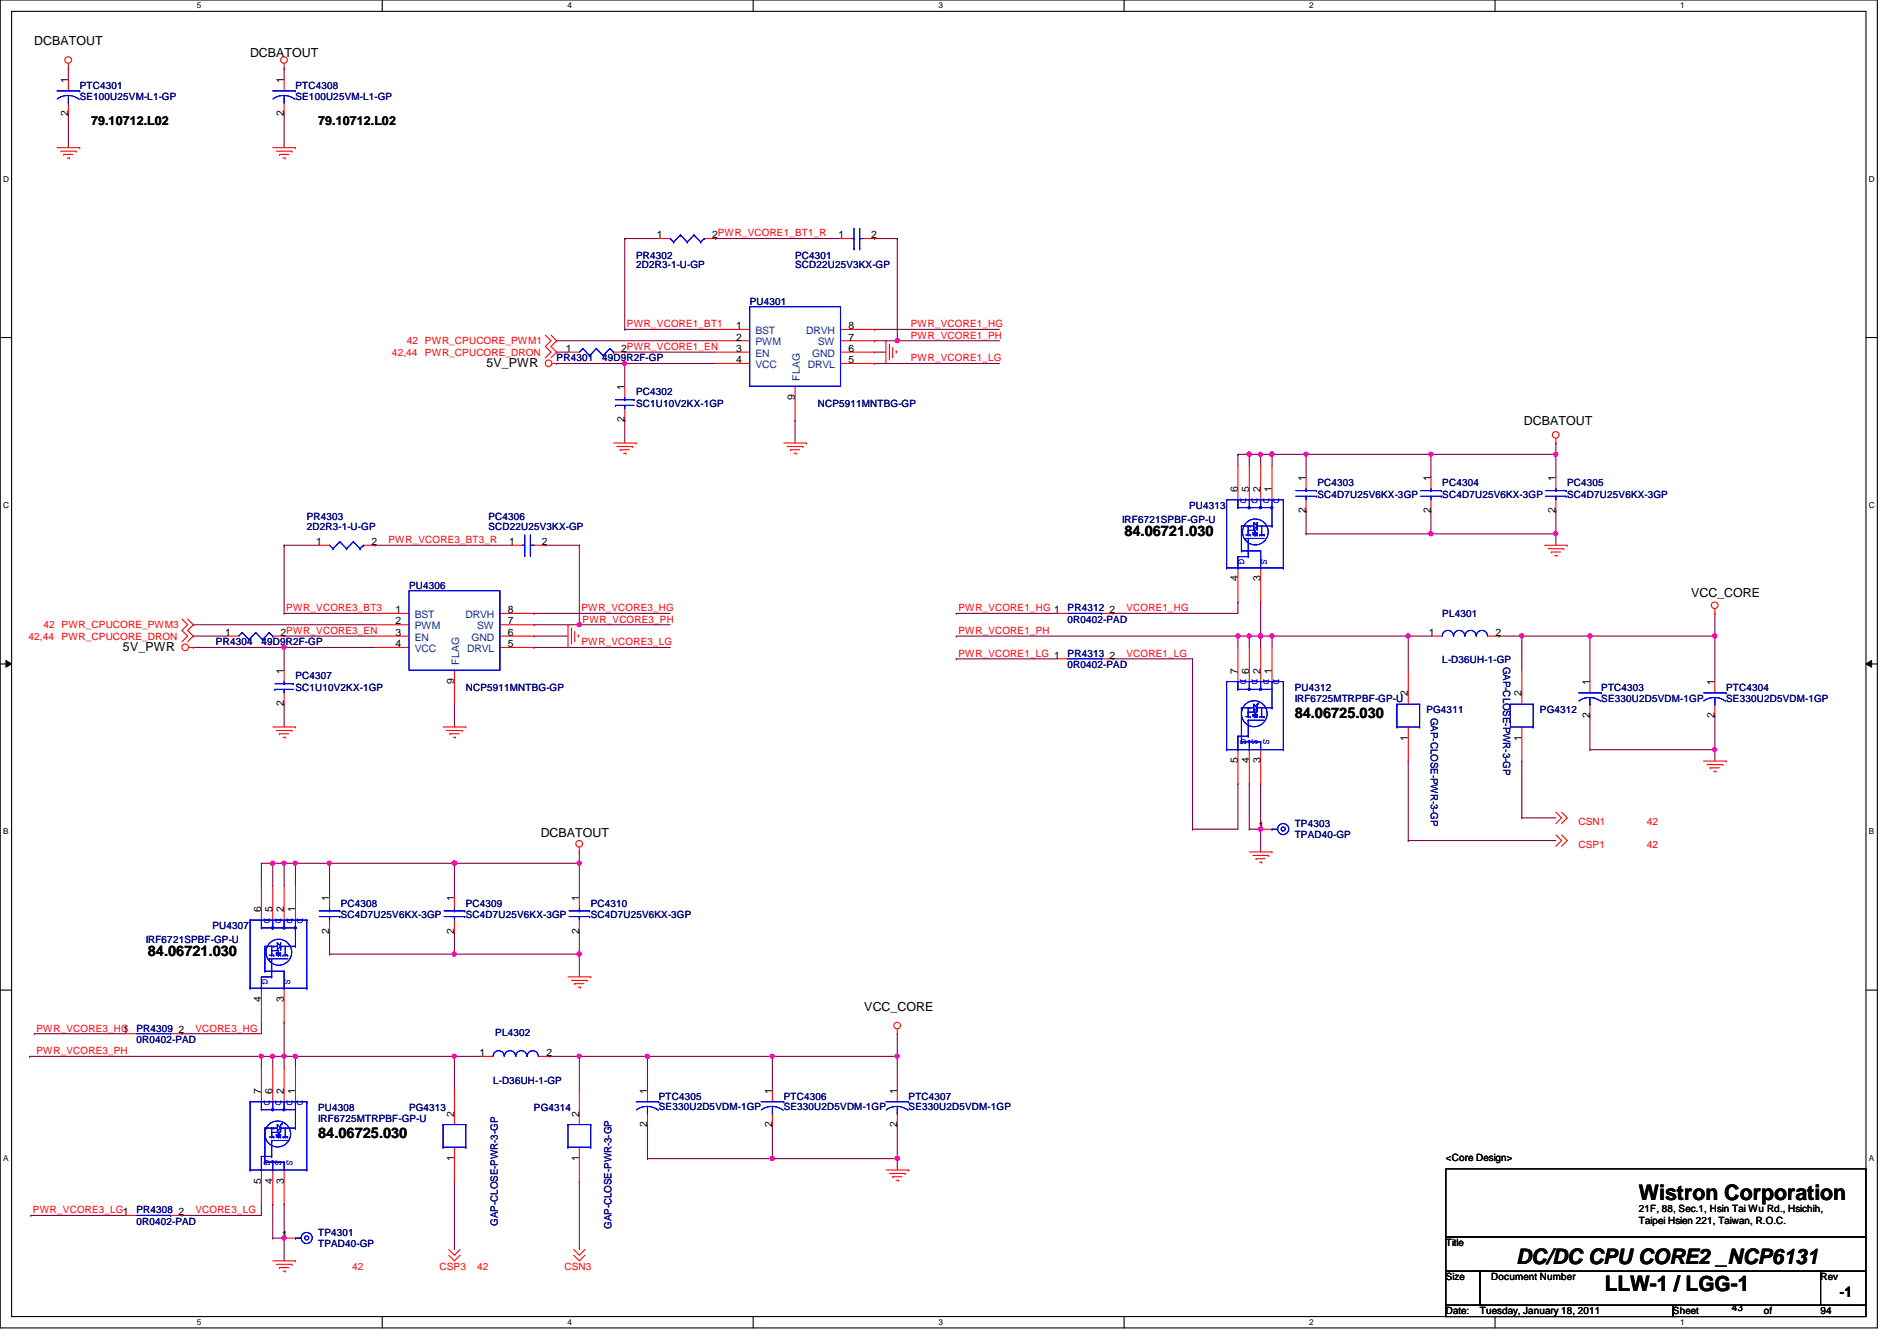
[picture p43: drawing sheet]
<svg xmlns="http://www.w3.org/2000/svg" width="297mm" height="210mm" viewBox="0 0 297 210" stroke-linecap="round" stroke-linejoin="round" font-family="sans-serif">
<defs><g id="words">
<g font-size="3.3">
<text x="256.6" y="187.9">Wistron Corporation</text>
<text x="237.4" y="197.9">DC/DC CPU CORE2 _NCP6131</text>
<text x="251.3" y="202.1">LLW-1 / LGG-1</text>
</g>
<g font-size="2.3">
<text x="176.1" y="83.9">84.06721.030</text>
<text x="202.7" y="112.4">84.06725.030</text>
<text x="23.2" y="149.7">84.06721.030</text>
<text x="49.8" y="178.1">84.06725.030</text>
<text x="288.1" y="203">-1</text>
</g>
<g font-size="1.9">
<text x="5.4" y="7.1">DCBATOUT</text>
<text x="39.2" y="8.9">DCBATOUT</text>
<text x="14.3" y="19.6">79.10712.L02</text>
<text x="49.8" y="19.6">79.10712.L02</text>
<text x="76.2" y="57.4">5V_PWR</text>
<text x="238.6" y="66.5">DCBATOUT</text>
<text x="264.8" y="93.5">VCC_CORE</text>
<text x="19.3" y="101.9">5V_PWR</text>
<text x="84.7" y="131">DCBATOUT</text>
<text x="135.3" y="158.2">VCC_CORE</text>
</g>
<g font-size="1.6">
<text x="10.7" y="13" transform="rotate(-90 10.7 13)">1</text>
<text x="44.4" y="13" transform="rotate(-90 44.4 13)">1</text>
<text x="10.7" y="18.1" transform="rotate(-90 10.7 18.1)">2</text>
<text x="44.4" y="18.1" transform="rotate(-90 44.4 18.1)">2</text>
<text x="102.8" y="37.3">1</text>
<text x="111.5" y="37.3">2PWR_VCORE1_BT1_R</text>
<text x="131.3" y="37.3">1</text>
<text x="136.4" y="37.3">2</text>
<text x="115.3" y="51.5">1</text>
<text x="115.3" y="53.3">2</text>
<text x="132.8" y="53.3">7</text>
<text x="132.8" y="51.5">8</text>
<text x="88.6" y="55.1">1</text>
<text x="97.3" y="55.1">2PWR_VCORE1_EN</text>
<text x="115.3" y="55.1">3</text>
<text x="115.3" y="56.9">4</text>
<text x="132.8" y="56.9">5</text>
<text x="132.8" y="55.1">6</text>
<text x="97.8" y="61" transform="rotate(-90 97.8 61)">1</text>
<text x="124.5" y="62.6" transform="rotate(-90 124.5 62.6)">9</text>
<text x="97.8" y="66.1" transform="rotate(-90 97.8 66.1)">2</text>
<text x="193.8" y="77" transform="rotate(-90 193.8 77)">6</text>
<text x="195.6" y="77" transform="rotate(-90 195.6 77)">5</text>
<text x="197.4" y="77" transform="rotate(-90 197.4 77)">2</text>
<text x="199.1" y="77" transform="rotate(-90 199.1 77)">1</text>
<text x="204.5" y="75.2" transform="rotate(-90 204.5 75.2)">1</text>
<text x="224" y="75.2" transform="rotate(-90 224 75.2)">1</text>
<text x="243.6" y="75.2" transform="rotate(-90 243.6 75.2)">1</text>
<text x="204.5" y="80.3" transform="rotate(-90 204.5 80.3)">2</text>
<text x="224" y="80.3" transform="rotate(-90 224 80.3)">2</text>
<text x="243.6" y="80.3" transform="rotate(-90 243.6 80.3)">2</text>
<text x="49.5" y="85.3">1</text>
<text x="58.2" y="85.3">2</text>
<text x="79.7" y="85.3">1</text>
<text x="84.8" y="85.3">2</text>
<text x="61.9" y="96">1</text>
<text x="79.5" y="96">8</text>
<text x="173.7" y="96">2</text>
<text x="193.8" y="91" transform="rotate(-90 193.8 91)">4</text>
<text x="197.4" y="91" transform="rotate(-90 197.4 91)">3</text>
<text x="35.3" y="99.5">1</text>
<text x="43.9" y="99.5">2PWR_VCORE3_EN</text>
<text x="61.9" y="97.7">2</text>
<text x="61.9" y="99.5">3</text>
<text x="61.9" y="101.3">4</text>
<text x="79.5" y="101.3">5</text>
<text x="79.5" y="99.5">6</text>
<text x="79.5" y="97.7">7</text>
<text x="223.7" y="99.5">1</text>
<text x="234.2" y="99.5">2</text>
<text x="44.4" y="105.5" transform="rotate(-90 44.4 105.5)">1</text>
<text x="71.1" y="107" transform="rotate(-90 71.1 107)">9</text>
<text x="173.7" y="103.1">2</text>
<text x="193.8" y="105.5" transform="rotate(-90 193.8 105.5)">7</text>
<text x="195.6" y="105.5" transform="rotate(-90 195.6 105.5)">6</text>
<text x="197.4" y="105.5" transform="rotate(-90 197.4 105.5)">2</text>
<text x="199.1" y="105.5" transform="rotate(-90 199.1 105.5)">1</text>
<text x="248.9" y="107.2" transform="rotate(-90 248.9 107.2)">1</text>
<text x="268.5" y="107.2" transform="rotate(-90 268.5 107.2)">1</text>
<text x="44.4" y="110.6" transform="rotate(-90 44.4 110.6)">2</text>
<text x="220.5" y="109" transform="rotate(-90 220.5 109)">2</text>
<text x="238.2" y="109" transform="rotate(-90 238.2 109)">2</text>
<text x="248.9" y="112.4" transform="rotate(-90 248.9 112.4)">2</text>
<text x="268.5" y="112.4" transform="rotate(-90 268.5 112.4)">2</text>
<text x="193.8" y="119.5" transform="rotate(-90 193.8 119.5)">5</text>
<text x="195.6" y="119.5" transform="rotate(-90 195.6 119.5)">4</text>
<text x="197.4" y="119.5" transform="rotate(-90 197.4 119.5)">3</text>
<text x="220.5" y="115.9" transform="rotate(-90 220.5 115.9)">1</text>
<text x="238.2" y="115.9" transform="rotate(-90 238.2 115.9)">1</text>
<text x="197.1" y="129.8">1</text>
<text x="40.9" y="142.8" transform="rotate(-90 40.9 142.8)">6</text>
<text x="42.7" y="142.8" transform="rotate(-90 42.7 142.8)">5</text>
<text x="44.4" y="142.8" transform="rotate(-90 44.4 142.8)">2</text>
<text x="46.2" y="142.8" transform="rotate(-90 46.2 142.8)">1</text>
<text x="51.6" y="141" transform="rotate(-90 51.6 141)">1</text>
<text x="71.1" y="141" transform="rotate(-90 71.1 141)">1</text>
<text x="90.7" y="141" transform="rotate(-90 90.7 141)">1</text>
<text x="51.6" y="146.1" transform="rotate(-90 51.6 146.1)">2</text>
<text x="71.1" y="146.1" transform="rotate(-90 71.1 146.1)">2</text>
<text x="90.7" y="146.1" transform="rotate(-90 90.7 146.1)">2</text>
<text x="19.3" y="161.8">1</text>
<text x="27.9" y="161.8">2</text>
<text x="40.9" y="156.8" transform="rotate(-90 40.9 156.8)">4</text>
<text x="44.4" y="156.8" transform="rotate(-90 44.4 156.8)">3</text>
<text x="75.1" y="165.3">1</text>
<text x="85.6" y="165.3">2</text>
<text x="40.9" y="171.2" transform="rotate(-90 40.9 171.2)">7</text>
<text x="42.7" y="171.2" transform="rotate(-90 42.7 171.2)">6</text>
<text x="44.4" y="171.2" transform="rotate(-90 44.4 171.2)">2</text>
<text x="46.2" y="171.2" transform="rotate(-90 46.2 171.2)">1</text>
<text x="101.3" y="171.2" transform="rotate(-90 101.3 171.2)">1</text>
<text x="120.9" y="171.2" transform="rotate(-90 120.9 171.2)">1</text>
<text x="140.5" y="171.2" transform="rotate(-90 140.5 171.2)">1</text>
<text x="71.1" y="174.8" transform="rotate(-90 71.1 174.8)">2</text>
<text x="90.7" y="174.8" transform="rotate(-90 90.7 174.8)">2</text>
<text x="101.3" y="176.4" transform="rotate(-90 101.3 176.4)">2</text>
<text x="120.9" y="176.4" transform="rotate(-90 120.9 176.4)">2</text>
<text x="140.5" y="176.4" transform="rotate(-90 140.5 176.4)">2</text>
<text x="40.9" y="185.3" transform="rotate(-90 40.9 185.3)">5</text>
<text x="42.7" y="185.3" transform="rotate(-90 42.7 185.3)">4</text>
<text x="44.4" y="185.3" transform="rotate(-90 44.4 185.3)">3</text>
<text x="71.1" y="181.7" transform="rotate(-90 71.1 181.7)">1</text>
<text x="90.7" y="181.7" transform="rotate(-90 90.7 181.7)">1</text>
<text x="226.4" y="181.7">&lt;Core Design&gt;</text>
<text x="27.9" y="190.2">2</text>
<text x="256.6" y="189.7">21F, 88, Sec.1, Hsin Tai Wu Rd., Hsichih,</text>
<text x="256.6" y="191.6">Taipei Hsien 221, Taiwan, R.O.C.</text>
<text x="44.2" y="193.8">1</text>
<text x="226.4" y="195.1">Title</text>
<text x="226.4" y="200.4">Size</text>
<text x="233.5" y="200.4">Document Number</text>
<text x="285.1" y="200.4">Rev</text>
<text x="226.4" y="205.7">Date:</text>
<text x="231.7" y="205.7">Tuesday, January 18, 2011</text>
<text x="262" y="205.7">Sheet</text>
<text x="271.2" y="205.2">43</text>
<text x="276.2" y="205.7">of</text>
<text x="285.1" y="205.7">94</text>
</g>
<g font-size="1.6" fill="#000080">
<text x="12.5" y="13.9">PTC4301</text>
<text x="12.5" y="15.7">SE100U25VM-L1-GP</text>
<text x="46.3" y="13.9">PTC4308</text>
<text x="46.3" y="15.7">SE100U25VM-L1-GP</text>
<text x="99.6" y="40.6">PR4302</text>
<text x="99.6" y="42">2D2R3-1-U-GP</text>
<text x="124.5" y="40.6">PC4301</text>
<text x="124.5" y="42">SCD22U25V3KX-GP</text>
<text x="117.4" y="47.7">PU4301</text>
<text x="87.2" y="56.6">PR4301</text>
<text x="94.3" y="56.6">49D9R2F-GP</text>
<text x="99.6" y="61.9">PC4302</text>
<text x="99.6" y="63.7">SC1U10V2KX-1GP</text>
<text x="128.1" y="63.7">NCP5911MNTBG-GP</text>
<text x="206.3" y="76.1">PC4303</text>
<text x="206.3" y="77.9">SC4D7U25V6KX-3GP</text>
<text x="225.8" y="76.1">PC4304</text>
<text x="225.8" y="77.9">SC4D7U25V6KX-3GP</text>
<text x="245.4" y="76.1">PC4305</text>
<text x="245.4" y="77.9">SC4D7U25V6KX-3GP</text>
<text x="48" y="81.4">PR4303</text>
<text x="48" y="82.9">2D2R3-1-U-GP</text>
<text x="76.5" y="81.4">PC4306</text>
<text x="76.5" y="82.9">SCD22U25V3KX-GP</text>
<text x="175.7" y="81.8">IRF6721SPBF-GP-U</text>
<text x="186.2" y="79.7">PU4313</text>
<text x="64" y="92.1">PU4306</text>
<text x="167.2" y="95.7">PR4312</text>
<text x="33.8" y="101">PR4304</text>
<text x="40.9" y="101">49D9R2F-GP</text>
<text x="167.2" y="97.5">0R0402-PAD</text>
<text x="225.8" y="96.6">PL4301</text>
<text x="46.3" y="106.3">PC4307</text>
<text x="167.2" y="102.8">PR4313</text>
<text x="167.2" y="104.6">0R0402-PAD</text>
<text x="225.8" y="103.8">L-D36UH-1-GP</text>
<text x="235.4" y="104.4" transform="rotate(90 235.4 104.4)">GAP-CLOSE-PWR-3-GP</text>
<text x="46.3" y="108.1">SC1U10V2KX-1GP</text>
<text x="72.9" y="108.1">NCP5911MNTBG-GP</text>
<text x="202.7" y="108.1">PU4312</text>
<text x="202.7" y="109.9">IRF6725MTRPBF-GP-U</text>
<text x="223.3" y="111.7">PG4311</text>
<text x="224" y="112.4" transform="rotate(90 224 112.4)">GAP-CLOSE-PWR-3-GP</text>
<text x="241.1" y="111.7">PG4312</text>
<text x="250.7" y="108.1">PTC4303</text>
<text x="250.7" y="109.9">SE330U2D5VDM-1GP</text>
<text x="270.3" y="108.1">PTC4304</text>
<text x="270.3" y="109.9">SE330U2D5VDM-1GP</text>
<text x="202.7" y="129.5">TP4303</text>
<text x="202.7" y="131.2">TPAD40-GP</text>
<text x="53.4" y="141.9">PC4308</text>
<text x="53.4" y="143.7">SC4D7U25V6KX-3GP</text>
<text x="72.9" y="141.9">PC4309</text>
<text x="72.9" y="143.7">SC4D7U25V6KX-3GP</text>
<text x="92.5" y="141.9">PC4310</text>
<text x="92.5" y="143.7">SC4D7U25V6KX-3GP</text>
<text x="22.8" y="147.6">IRF6721SPBF-GP-U</text>
<text x="33.3" y="145.5">PU4307</text>
<text x="21.4" y="161.5">PR4309</text>
<text x="21.4" y="163.2">0R0402-PAD</text>
<text x="77.6" y="162.2">PL4302</text>
<text x="49.8" y="173.9">PU4308</text>
<text x="64" y="173.9">PG4313</text>
<text x="77.2" y="169.6">L-D36UH-1-GP</text>
<text x="83.6" y="173.9">PG4314</text>
<text x="103.2" y="172.1">PTC4305</text>
<text x="103.2" y="173.7">SE330U2D5VDM-1GP</text>
<text x="122.7" y="172.1">PTC4306</text>
<text x="122.7" y="173.7">SE330U2D5VDM-1GP</text>
<text x="142.3" y="172.1">PTC4307</text>
<text x="142.3" y="173.7">SE330U2D5VDM-1GP</text>
<text x="49.8" y="175.7">IRF6725MTRPBF-GP-U</text>
<text x="21.4" y="189.9">PR4308</text>
<text x="21.4" y="191.7">0R0402-PAD</text>
<text x="78" y="191.9" transform="rotate(-90 78 191.9)">GAP-CLOSE-PWR-3-GP</text>
<text x="49.8" y="193.5">TP4301</text>
<text x="49.8" y="195.2">TPAD40-GP</text>
<text x="95.8" y="192.4" transform="rotate(-90 95.8 192.4)">GAP-CLOSE-PWR-3-GP</text>
</g>
<g font-size="1.6" fill="#f00">
<text x="63.7" y="53.9">42 PWR_CPUCORE_PWM1</text>
<text x="98.2" y="51.2">PWR_VCORE1_BT1</text>
<text x="142.6" y="53">PWR_VCORE1_PH</text>
<text x="142.6" y="51.2">PWR_VCORE1_HG</text>
<text x="61.4" y="55.7">42,44</text>
<text x="66.5" y="55.7">PWR_CPUCORE_DRON</text>
<text x="142.6" y="56.6">PWR_VCORE1_LG</text>
<text x="60.8" y="85">PWR_VCORE3_BT3_R</text>
<text x="44.8" y="95.7">PWR_VCORE3_BT3</text>
<text x="91.1" y="95.7">PWR_VCORE3_HG</text>
<text x="150.1" y="95.7">PWR_VCORE1_HG 1</text>
<text x="176.4" y="95.7">VCORE1_HG</text>
<text x="4.5" y="100.1">42,44</text>
<text x="6.8" y="98.3">42 PWR_CPUCORE_PWM3</text>
<text x="9.6" y="100.1">PWR_CPUCORE_DRON</text>
<text x="91.1" y="101">PWR_VCORE3_LG</text>
<text x="91.2" y="97.5">PWR_VCORE3_PH</text>
<text x="150.1" y="99.2">PWR_VCORE1_PH</text>
<text x="150.1" y="102.8">PWR_VCORE1_LG 1</text>
<text x="176.4" y="102.8">VCORE1_LG</text>
<text x="247.2" y="129.1">CSN1</text>
<text x="257.8" y="129.1">42</text>
<text x="247.2" y="132.7">CSP1</text>
<text x="257.8" y="132.7">42</text>
<text x="5.7" y="161.5">PWR_VCORE3_HG</text>
<text x="30.6" y="161.5">VCORE3_HG</text>
<text x="5.7" y="165">PWR_VCORE3_PH</text>
<text x="5.2" y="189.9">PWR_VCORE3_LG1</text>
<text x="30.6" y="189.9">VCORE3_LG</text>
<text x="55.2" y="198.8">42</text>
<text x="68.8" y="198.8">CSP3</text>
<text x="74.7" y="198.8">42</text>
<text x="88.4" y="198.8">CSN3</text>
</g>
<g font-size="1.6" fill="#004080">
<text x="118.3" y="52.3">BST</text>
<text x="126.2" y="52.3">DRVH</text>
<text x="118.3" y="54.1">PWM</text>
<text x="118.3" y="55.8">EN</text>
<text x="118.3" y="57.6">VCC</text>
<text x="125.3" y="59.6" transform="rotate(-90 125.3 59.6)">FLAG</text>
<text x="126.5" y="57.6">DRVL</text>
<text x="127.2" y="55.8">GND</text>
<text x="128.1" y="54.1">SW</text>
<text x="64.9" y="96.7">BST</text>
<text x="64.9" y="98.5">PWM</text>
<text x="64.9" y="100.3">EN</text>
<text x="72.9" y="96.7">DRVH</text>
<text x="73.8" y="100.3">GND</text>
<text x="74.7" y="98.5">SW</text>
<text x="64.9" y="102.1">VCC</text>
<text x="71.9" y="104" transform="rotate(-90 71.9 104)">FLAG</text>
<text x="73.1" y="102.1">DRVL</text>
</g>
<g font-size="1.6" fill="#00f">
<text x="194.3" y="77.9" transform="rotate(90 194.3 77.9)">D</text>
<text x="196" y="77.9" transform="rotate(90 196 77.9)">D</text>
<text x="197.8" y="77.9" transform="rotate(90 197.8 77.9)">D</text>
<text x="199.4" y="77.9" transform="rotate(90 199.4 77.9)">D</text>
<text x="193.9" y="87.5" transform="rotate(90 193.9 87.5)">G</text>
<text x="197.5" y="87.5" transform="rotate(90 197.5 87.5)">S</text>
<text x="194.3" y="106.3" transform="rotate(90 194.3 106.3)">D</text>
<text x="196" y="106.3" transform="rotate(90 196 106.3)">D</text>
<text x="197.8" y="106.3" transform="rotate(90 197.8 106.3)">D</text>
<text x="199.4" y="106.3" transform="rotate(90 199.4 106.3)">D</text>
<text x="194.3" y="115.7" transform="rotate(90 194.3 115.7)">G</text>
<text x="196" y="115.7" transform="rotate(90 196 115.7)">S</text>
<text x="197.8" y="115.7" transform="rotate(90 197.8 115.7)">S</text>
<text x="41.4" y="143.7" transform="rotate(90 41.4 143.7)">D</text>
<text x="43.1" y="143.7" transform="rotate(90 43.1 143.7)">D</text>
<text x="44.9" y="143.7" transform="rotate(90 44.9 143.7)">D</text>
<text x="46.5" y="143.7" transform="rotate(90 46.5 143.7)">D</text>
<text x="41" y="153.2" transform="rotate(90 41 153.2)">G</text>
<text x="44.6" y="153.2" transform="rotate(90 44.6 153.2)">S</text>
<text x="41.4" y="172.1" transform="rotate(90 41.4 172.1)">D</text>
<text x="43.1" y="172.1" transform="rotate(90 43.1 172.1)">D</text>
<text x="44.9" y="172.1" transform="rotate(90 44.9 172.1)">D</text>
<text x="46.5" y="172.1" transform="rotate(90 46.5 172.1)">D</text>
<text x="41.4" y="181.5" transform="rotate(90 41.4 181.5)">G</text>
<text x="43.1" y="181.5" transform="rotate(90 43.1 181.5)">S</text>
<text x="44.9" y="181.5" transform="rotate(90 44.9 181.5)">S</text>
</g>
<g font-size="1.3">
<text x="30.8" y="1.3">5</text>
<text x="88.9" y="1.3">4</text>
<text x="146.9" y="1.3">3</text>
<text x="205" y="1.3">2</text>
<text x="263.1" y="1.3">1</text>
<text x=".5" y="28.4">D</text>
<text x="292.6" y="28.4">D</text>
<text x=".5" y="79.5">C</text>
<text x="292.6" y="79.5">C</text>
<text x=".5" y="130.6">B</text>
<text x="292.6" y="130.6">B</text>
<text x=".5" y="181.7">A</text>
<text x="292.6" y="181.7">A</text>
<text x="30.8" y="207.4">5</text>
<text x="88.9" y="207.4">4</text>
<text x="146.9" y="207.4">3</text>
<text x="205" y="207.4">2</text>
<text x="263.1" y="207.4">1</text>
</g>
</g></defs>
<path d="M0 0h294v207.9h-294zM1.8 1.8h290.4v204.3h-290.4z" fill="none" stroke="#000" stroke-width=".17"/>
<g fill="#fff">
<path d="M30.8 .2h.7v1.4h-.7z"/>
<path d="M30.8 206.2h.7v1.4h-.7z"/>
</g>
<path d="M59.9 0v1.8M59.9 206.1v1.8" fill="none" stroke="#000" stroke-width=".17"/>
<g fill="#fff">
<path d="M88.9 .2h.6v1.4h-.6z"/>
<path d="M88.9 206.2h.6v1.4h-.6z"/>
</g>
<path d="M117.9 0v1.8M117.9 206.1v1.8" fill="none" stroke="#000" stroke-width=".17"/>
<g fill="#fff">
<path d="M146.9 .2h.7v1.4h-.7z"/>
<path d="M146.9 206.2h.7v1.4h-.7z"/>
</g>
<path d="M176 0v1.8M176 206.1v1.8" fill="none" stroke="#000" stroke-width=".17"/>
<g fill="#fff">
<path d="M205 .2h.7v1.4h-.7z"/>
<path d="M205 206.2h.7v1.4h-.7z"/>
</g>
<path d="M234.1 0v1.8M234.1 206.1v1.8" fill="none" stroke="#000" stroke-width=".17"/>
<g fill="#fff">
<path d="M263.1 .2h.7v1.4h-.7z"/>
<path d="M263.1 206.2h.7v1.4h-.7z"/>
<path d="M.5 27.3h.9v1.4h-.9z"/>
<path d="M292.6 27.3h.9v1.4h-.9z"/>
<path d="M.5 78.4h.9v1.4h-.9z"/>
<path d="M292.6 78.4h.9v1.4h-.9z"/>
</g>
<path d="M0 52.8h1.8M292.2 52.8h1.8" fill="none" stroke="#000" stroke-width=".17"/>
<g fill="#fff">
<path d="M.5 129.5h.8v1.4h-.8z"/>
<path d="M292.6 129.5h.9v1.4h-.9z"/>
</g>
<path d="M0 103.9h1.8M292.2 103.9h1.8" fill="none" stroke="#000" stroke-width=".17"/>
<path d="M.9 103.4l.9 .5-.9 .5zM292.2 103.9l.9-.5v1z" fill="#000"/>
<path d="M.9 103.4l.9 .5-.9 .5zM292.2 103.9l.9-.5v1z" fill="none" stroke="#000" stroke-width=".16"/>
<g fill="#fff">
<path d="M.5 180.5h.8v1.4h-.8z"/>
<path d="M292.6 180.5h.9v1.4h-.9z"/>
</g>
<path d="M0 155h1.8M292.2 155h1.8" fill="none" stroke="#000" stroke-width=".17"/>
<path d="M220.5 119.1h.1M220.5 119.1v12.5M238.3 119.1h.1M238.3 119.1v8.9M71.2 149.4h.1M71.2 149.4h19.5" fill="none" stroke="#800040" stroke-width=".17"/>
<circle cx="90.7" cy="149.3" r=".32" fill="#f0f"/>
<circle cx="90.7" cy="149.3" r=".32" fill="none" stroke="#f0f" stroke-width=".17"/>
<circle cx="71.1" cy="149.3" r=".32" fill="#f0f"/>
<circle cx="71.1" cy="149.3" r=".32" fill="none" stroke="#f0f" stroke-width=".17"/>
<path d="M90.7 135.1h.1M90.7 135.1v5.4" fill="none" stroke="#800040" stroke-width=".17"/>
<circle cx="90.7" cy="135.1" r=".32" fill="#f0f"/>
<circle cx="90.7" cy="135.1" r=".32" fill="none" stroke="#f0f" stroke-width=".17"/>
<path d="M51.6 135.1h.1M51.6 135.1v5.4M51.6 135.1h19.6M90.7 145.8h.1M90.7 145.8v3.6" fill="none" stroke="#800040" stroke-width=".17"/>
<circle cx="71.1" cy="135.1" r=".32" fill="#f0f"/>
<circle cx="71.1" cy="135.1" r=".32" fill="none" stroke="#f0f" stroke-width=".17"/>
<circle cx="51.6" cy="135.1" r=".32" fill="#f0f"/>
<circle cx="51.6" cy="135.1" r=".32" fill="none" stroke="#f0f" stroke-width=".17"/>
<g fill="none" stroke="#800040" stroke-width=".17">
<path d="M71.2 135.1h.1M71.2 135.1v5.4M51.6 149.4h.1M51.6 145.8h.1M51.6 145.8v3.6M71.2 145.8h.1M71.2 145.8v3.6h-19.6M44.5 165.4h.1M44.5 165.4v1.7M46.3 165.4h.1M46.3 165.4v1.7M71.2 165.4h.1"/>
<path d="M71.2 165.4v5.3"/>
</g>
<circle cx="44.5" cy="165.3" r=".32" fill="#f0f"/>
<circle cx="44.5" cy="165.3" r=".32" fill="none" stroke="#f0f" stroke-width=".17"/>
<path d="M42.7 165.4h.1M42.7 165.4v1.7" fill="none" stroke="#800040" stroke-width=".17"/>
<circle cx="42.7" cy="165.3" r=".32" fill="#f0f"/>
<circle cx="42.7" cy="165.3" r=".32" fill="none" stroke="#f0f" stroke-width=".17"/>
<path d="M40.9 165.4h.1M40.9 165.4v1.7" fill="none" stroke="#800040" stroke-width=".17"/>
<circle cx="40.9" cy="165.3" r=".32" fill="#f0f"/>
<circle cx="40.9" cy="165.3" r=".32" fill="none" stroke="#f0f" stroke-width=".17"/>
<path d="M4.7 165.4h.1M4.7 165.4h36.2M90.7 165.4h.1M90.7 165.4v5.3" fill="none" stroke="#800040" stroke-width=".17"/>
<circle cx="90.7" cy="165.3" r=".32" fill="#f0f"/>
<circle cx="90.7" cy="165.3" r=".32" fill="none" stroke="#f0f" stroke-width=".17"/>
<g fill="none" stroke="#800040" stroke-width=".17">
<path d="M249 99.6h.1M249 99.6v7.1M249 112h.1M249 112v5.3M86.1 165.4h.1M86.1 165.4h4.6M28.5 190.2h.1M40.9 188.5h.1M40.9 188.5v1.7h-12.4M42.7 188.5h.1M42.7 188.5v5.3M44.5 193.8h.1"/>
<path d="M44.5 193.8v3.6"/>
</g>
<circle cx="44.5" cy="193.8" r=".32" fill="#f0f"/>
<circle cx="44.5" cy="193.8" r=".32" fill="none" stroke="#f0f" stroke-width=".17"/>
<path d="M243.6 71.1h.1M243.6 71.1v3.6M204.5 83.6h.1M204.5 83.6h19.6M243.6 83.6h.1M243.6 83.6v1.7M42.7 193.8h.1M42.7 193.8h1.8" fill="none" stroke="#800040" stroke-width=".17"/>
<circle cx="243.6" cy="83.5" r=".32" fill="#f0f"/>
<circle cx="243.6" cy="83.5" r=".32" fill="none" stroke="#f0f" stroke-width=".17"/>
<path d="M234.7 99.6h.1M234.7 99.6h14.3M238.3 99.6h.1M268.5 99.6h.1M268.5 99.6v7.1" fill="none" stroke="#800040" stroke-width=".17"/>
<circle cx="238.3" cy="99.5" r=".32" fill="#f0f"/>
<circle cx="238.3" cy="99.5" r=".32" fill="none" stroke="#f0f" stroke-width=".17"/>
<path d="M204.5 71.1h.1M204.5 71.1v3.6M204.5 71.1h19.6M224.1 71.1h.1M224.1 71.1v3.6M238.3 99.6h.1M238.3 99.6v5.3M71.2 165.4h.1M71.2 165.4h4.2M71.2 184.9h.1M71.2 184.9v10.7" fill="none" stroke="#800040" stroke-width=".17"/>
<circle cx="71.1" cy="165.3" r=".32" fill="#f0f"/>
<circle cx="71.1" cy="165.3" r=".32" fill="none" stroke="#f0f" stroke-width=".17"/>
<path d="M87.2 53.3h.1M87.2 53.3h24.9M140.5 53.3h.1M140.5 53.3h16M204.5 80h.1M204.5 80v3.6M224.1 80h.1M224.1 80v3.6" fill="none" stroke="#800040" stroke-width=".17"/>
<circle cx="140.5" cy="53.3" r=".32" fill="#f0f"/>
<circle cx="140.5" cy="53.3" r=".32" fill="none" stroke="#f0f" stroke-width=".17"/>
<g fill="none" stroke="#800040" stroke-width=".17">
<path d="M97.8 37.3h.1M97.8 37.3h5.4M97.8 37.3v14.3M112.1 37.3h.1M112.1 37.3h19.5M136.9 37.3h.1M136.9 37.3h3.6M140.5 37.3h.1M140.5 37.3v16h-3.6M97.8 51.6h.1M97.8 51.6h14.3M136.9 51.6h.1"/>
<path d="M136.9 53.3h.1M136.9 55.1h.1M136.9 51.6h19.6M136.9 55.1h1.8M124.5 65.8h.1M124.5 65.8v3.5M30.3 97.8h.1M30.3 97.8h28.4M90.7 97.8h.1M90.7 97.8h14.2M83.6 101.3h.1M83.6 101.3h21.3"/>
</g>
<circle cx="90.7" cy="97.8" r=".32" fill="#f0f"/>
<circle cx="90.7" cy="97.8" r=".32" fill="none" stroke="#f0f" stroke-width=".17"/>
<g fill="none" stroke="#800040" stroke-width=".17">
<path d="M44.5 85.3h.1M44.5 96h.1M44.5 85.3h5.3M44.5 96h14.2M44.5 85.3v10.7M58.7 85.3h.1M58.7 85.3h21.3M83.6 96h.1M83.6 97.8h.1M83.6 99.6h.1M83.6 96h21.3M83.6 99.6h5.3"/>
<path d="M85.4 85.3h.1M85.4 85.3h5.3M90.7 85.3h.1M90.7 85.3v12.5h-7.1M44.5 101.3h.1M44.5 101.3h14.2M71.2 110.2h.1M71.2 110.2v3.6"/>
</g>
<circle cx="44.5" cy="101.3" r=".32" fill="#f0f"/>
<circle cx="44.5" cy="101.3" r=".32" fill="none" stroke="#f0f" stroke-width=".17"/>
<path d="M101.4 165.4h.1M101.4 176h.1M101.4 165.4v5.3M101.4 176v5.4M120.9 176h.1M120.9 176v5.4h-19.5M101.4 181.4h.1M140.5 181.4h.1M140.5 181.4v1.7" fill="none" stroke="#800040" stroke-width=".17"/>
<circle cx="120.9" cy="181.3" r=".32" fill="#f0f"/>
<circle cx="120.9" cy="181.3" r=".32" fill="none" stroke="#f0f" stroke-width=".17"/>
<path d="M120.9 181.4h.1M120.9 181.4h19.6" fill="none" stroke="#800040" stroke-width=".17"/>
<circle cx="120.9" cy="181.3" r=".32" fill="#f0f"/>
<circle cx="120.9" cy="181.3" r=".32" fill="none" stroke="#f0f" stroke-width=".17"/>
<g fill="none" stroke="#800040" stroke-width=".17">
<path d="M87.2 55.1h.1M87.2 55.1h1.7M97.8 55.1h.1M97.8 55.1h14.3M30.3 99.6h.1M30.3 99.6h5.3M44.5 99.6h.1M44.5 99.6h14.2M268.5 117.3h.1M268.5 117.3v1.8M71.2 135.1h.1M71.2 135.1h19.5"/>
<path d="M90.7 165.4h.1M90.7 165.4h10.7"/>
</g>
<circle cx="71.1" cy="135.1" r=".32" fill="#f0f"/>
<circle cx="71.1" cy="135.1" r=".32" fill="none" stroke="#f0f" stroke-width=".17"/>
<path d="M199.2 71.1h.1M199.2 71.1h5.3M243.6 80h.1M243.6 80v3.6M90.7 133.3h.1M90.7 133.3v1.8M90.7 149.4h.1M90.7 149.4v3.5" fill="none" stroke="#800040" stroke-width=".17"/>
<circle cx="204.5" cy="71.1" r=".32" fill="#f0f"/>
<circle cx="204.5" cy="71.1" r=".32" fill="none" stroke="#f0f" stroke-width=".17"/>
<circle cx="199.2" cy="71.1" r=".32" fill="#f0f"/>
<circle cx="199.2" cy="71.1" r=".32" fill="none" stroke="#f0f" stroke-width=".17"/>
<path d="M40.9 135.1h.1M40.9 135.1h1.8M44.5 135.1h.1M44.5 135.1h1.8M40.9 165.4h.1M40.9 165.4h5.4M42.7 165.4h.1M44.5 165.4h.1" fill="none" stroke="#800040" stroke-width=".17"/>
<circle cx="44.5" cy="135.1" r=".32" fill="#f0f"/>
<circle cx="44.5" cy="135.1" r=".32" fill="none" stroke="#f0f" stroke-width=".17"/>
<path d="M42.7 135.1h.1M42.7 135.1h1.8" fill="none" stroke="#800040" stroke-width=".17"/>
<circle cx="42.7" cy="135.1" r=".32" fill="#f0f"/>
<circle cx="42.7" cy="135.1" r=".32" fill="none" stroke="#f0f" stroke-width=".17"/>
<g fill="none" stroke="#800040" stroke-width=".17">
<path d="M10.7 17.8h.1M10.7 10.7h.1M10.7 10.7v1.7M10.7 17.8v5.3M97.8 56.9h.1M97.8 56.9h14.3M40.9 135.1h.1M40.9 135.1v3.6M42.7 135.1h.1M42.7 135.1v3.6M44.5 135.1h.1M44.5 135.1v3.6"/>
<path d="M46.3 135.1h.1M46.3 135.1v3.6M40.9 160h.1M40.9 160v1.8M44.5 160h.1M44.5 160v5.4M90.7 184.9h.1M90.7 184.9v10.7"/>
</g>
<circle cx="97.8" cy="56.9" r=".32" fill="#f0f"/>
<circle cx="97.8" cy="56.9" r=".32" fill="none" stroke="#f0f" stroke-width=".17"/>
<g fill="none" stroke="#800040" stroke-width=".17">
<path d="M44.5 17.8h.1M44.5 10.7h.1M44.5 10.7v1.7M44.5 17.8v5.3M97.8 56.9h.1M97.8 56.9v3.6M97.8 65.8h.1M97.8 65.8v3.5M30.3 101.3h.1M30.3 101.3h14.2M44.5 110.2h.1M44.5 101.3h.1"/>
<path d="M44.5 101.3v3.6M44.5 110.2v3.6M5.4 161.8h.1M5.4 161.8h14.2M28.5 161.8h.1M28.5 161.8h12.4M46.3 165.4h.1M46.3 165.4h24.9M44.5 188.5h.1M44.5 188.5v5.3"/>
</g>
<circle cx="46.2" cy="165.3" r=".32" fill="#f0f"/>
<circle cx="46.2" cy="165.3" r=".32" fill="none" stroke="#f0f" stroke-width=".17"/>
<path d="M46.3 135.1h5.3M51.6 135.1h.1" fill="none" stroke="#800040" stroke-width=".17"/>
<circle cx="46.2" cy="135.1" r=".32" fill="#f0f"/>
<circle cx="46.2" cy="135.1" r=".32" fill="none" stroke="#f0f" stroke-width=".17"/>
<path d="M197.4 99.6h.1M197.4 99.6h1.8M4.8 190.2h.1M4.8 190.2h14.8" fill="none" stroke="#800040" stroke-width=".17"/>
<circle cx="199.2" cy="99.5" r=".32" fill="#f0f"/>
<circle cx="199.2" cy="99.5" r=".32" fill="none" stroke="#f0f" stroke-width=".17"/>
<circle cx="197.4" cy="99.5" r=".32" fill="#f0f"/>
<circle cx="197.4" cy="99.5" r=".32" fill="none" stroke="#f0f" stroke-width=".17"/>
<path d="M193.8 94.2h.1M193.8 94.2v1.8M195.6 99.6h.1M195.6 99.6h1.8M197.4 99.6h.1M197.4 99.6v1.7" fill="none" stroke="#800040" stroke-width=".17"/>
<circle cx="197.4" cy="99.5" r=".32" fill="#f0f"/>
<circle cx="197.4" cy="99.5" r=".32" fill="none" stroke="#f0f" stroke-width=".17"/>
<path d="M197.4 71.1h.1M197.4 71.1h1.8" fill="none" stroke="#800040" stroke-width=".17"/>
<circle cx="199.2" cy="71.1" r=".32" fill="#f0f"/>
<circle cx="199.2" cy="71.1" r=".32" fill="none" stroke="#f0f" stroke-width=".17"/>
<circle cx="197.4" cy="71.1" r=".32" fill="#f0f"/>
<circle cx="197.4" cy="71.1" r=".32" fill="none" stroke="#f0f" stroke-width=".17"/>
<path d="M193.8 71.1h.1M193.8 71.1h1.8" fill="none" stroke="#800040" stroke-width=".17"/>
<circle cx="195.6" cy="71.1" r=".32" fill="#f0f"/>
<circle cx="195.6" cy="71.1" r=".32" fill="none" stroke="#f0f" stroke-width=".17"/>
<path d="M195.6 71.1h.1M195.6 71.1h1.8M193.8 122.7h.1M193.8 122.7v7.1" fill="none" stroke="#800040" stroke-width=".17"/>
<circle cx="195.6" cy="71.1" r=".32" fill="#f0f"/>
<circle cx="195.6" cy="71.1" r=".32" fill="none" stroke="#f0f" stroke-width=".17"/>
<path d="M195.6 129.8h.1M195.6 122.7h.1M195.6 129.8h1.8M195.6 122.7v7.1M197.4 129.8h.1M197.4 122.7h.1M197.4 122.7v10.6" fill="none" stroke="#800040" stroke-width=".17"/>
<circle cx="197.4" cy="129.8" r=".32" fill="#f0f"/>
<circle cx="197.4" cy="129.8" r=".32" fill="none" stroke="#f0f" stroke-width=".17"/>
<g fill="none" stroke="#800040" stroke-width=".17">
<path d="M136.9 56.9h.1M136.9 56.9h19.6M193.8 71.1h.1M193.8 71.1v1.8M195.6 71.1h.1M195.6 71.1v1.8M197.4 71.1h.1M197.4 71.1v1.8M199.2 71.1h.1M199.2 71.1v1.8M193.8 99.6h.1M193.8 99.6v1.7"/>
<path d="M195.6 99.6h.1M195.6 99.6v1.7M197.4 94.2h.1M197.4 94.2v5.4M199.2 99.6h.1M199.2 99.6v1.7"/>
</g>
<circle cx="195.6" cy="99.5" r=".32" fill="#f0f"/>
<circle cx="195.6" cy="99.5" r=".32" fill="none" stroke="#f0f" stroke-width=".17"/>
<path d="M149.7 99.6h.1M149.7 99.6h45.9M174.3 96h.1M174.3 96h19.5M193.8 99.6h.1" fill="none" stroke="#800040" stroke-width=".17"/>
<circle cx="193.8" cy="99.5" r=".32" fill="#f0f"/>
<circle cx="193.8" cy="99.5" r=".32" fill="none" stroke="#f0f" stroke-width=".17"/>
<g fill="none" stroke="#800040" stroke-width=".17">
<path d="M87.2 56.9h.1M87.2 56.9h10.6M149.7 96h.1M149.7 96h15.7M220.5 99.6h.1M220.5 99.6h3.6M149.7 103.1h.1M149.7 103.1h15.7M174.3 103.1h.1M174.3 103.1h12.4M186.7 103.1h.1M186.7 103.1v26.7"/>
<path d="M186.7 129.8h.1M186.7 129.8h7.1"/>
</g>
<circle cx="220.5" cy="99.5" r=".32" fill="#f0f"/>
<circle cx="220.5" cy="99.5" r=".32" fill="none" stroke="#f0f" stroke-width=".17"/>
<path d="M220.5 99.6h.1M220.5 99.6v5.3M268.5 112h.1M268.5 112v5.3" fill="none" stroke="#800040" stroke-width=".17"/>
<circle cx="268.5" cy="117.3" r=".32" fill="#f0f"/>
<circle cx="268.5" cy="117.3" r=".32" fill="none" stroke="#f0f" stroke-width=".17"/>
<path d="M101.4 165.4h.1M101.4 165.4h19.5M120.9 165.4h.1M120.9 165.4v5.3" fill="none" stroke="#800040" stroke-width=".17"/>
<circle cx="101.4" cy="165.3" r=".32" fill="#f0f"/>
<circle cx="101.4" cy="165.3" r=".32" fill="none" stroke="#f0f" stroke-width=".17"/>
<path d="M249 99.6h.1M249 99.6h19.5M249 117.3h.1M249 117.3h19.5M140.5 165.4h.1M140.5 165.4v5.3" fill="none" stroke="#800040" stroke-width=".17"/>
<circle cx="268.5" cy="99.5" r=".32" fill="#f0f"/>
<circle cx="268.5" cy="99.5" r=".32" fill="none" stroke="#f0f" stroke-width=".17"/>
<circle cx="248.9" cy="99.5" r=".32" fill="#f0f"/>
<circle cx="248.9" cy="99.5" r=".32" fill="none" stroke="#f0f" stroke-width=".17"/>
<path d="M268.5 96h.1M268.5 96v3.6M120.9 165.4h.1M120.9 165.4h19.6" fill="none" stroke="#800040" stroke-width=".17"/>
<circle cx="140.5" cy="165.3" r=".32" fill="#f0f"/>
<circle cx="140.5" cy="165.3" r=".32" fill="none" stroke="#f0f" stroke-width=".17"/>
<circle cx="120.9" cy="165.3" r=".32" fill="#f0f"/>
<circle cx="120.9" cy="165.3" r=".32" fill="none" stroke="#f0f" stroke-width=".17"/>
<path d="M140.5 176h.1M140.5 176v5.4" fill="none" stroke="#800040" stroke-width=".17"/>
<circle cx="140.5" cy="181.3" r=".32" fill="#f0f"/>
<circle cx="140.5" cy="181.3" r=".32" fill="none" stroke="#f0f" stroke-width=".17"/>
<path d="M199.2 99.6h.1M199.2 99.6h21.3M224.1 83.6h.1M224.1 83.6h19.5M220.5 131.6h.1M220.5 131.6h23.1M238.3 128h.1M238.3 128h5.3M140.5 161.8h.1M140.5 161.8v3.6" fill="none" stroke="#800040" stroke-width=".17"/>
<circle cx="224" cy="83.5" r=".32" fill="#f0f"/>
<circle cx="224" cy="83.5" r=".32" fill="none" stroke="#f0f" stroke-width=".17"/>
<path d="M224.1 71.1h.1M224.1 71.1h19.5" fill="none" stroke="#800040" stroke-width=".17"/>
<circle cx="243.6" cy="71.1" r=".32" fill="#f0f"/>
<circle cx="243.6" cy="71.1" r=".32" fill="none" stroke="#f0f" stroke-width=".17"/>
<circle cx="224" cy="71.1" r=".32" fill="#f0f"/>
<circle cx="224" cy="71.1" r=".32" fill="none" stroke="#f0f" stroke-width=".17"/>
<path d="M243.6 69.3h.1M243.6 69.3v1.8" fill="none" stroke="#800040" stroke-width=".17"/>
<g fill="none" stroke="#f00" stroke-width=".17">
<path d="M10.7 10.7h.1M10.7 9.9v.8M44.5 10.7h.1M44.5 9.9v.8M8.9 23.1h3.6M9.5 23.7h2.4M10 24.2h.1M10 24.2h1.4M10.5 24.7h.4M10.9 24.7h.1M11.9 23.7h.1M12.5 23.1h.1"/>
<path d="M42.7 23.1h3.6M43.3 23.7h2.4M43.8 24.2h.1M43.8 24.2h1.4M44.3 24.7h.4M44.7 24.7h.1M45.7 23.7h.1M46.3 23.1h.1M103.2 37.3h1.7M110.3 37.3h1.8M85.4 52.5l.9 .8-.9 .9 .9 .9-.9 .9M86.3 52.5l.9 .8-.9 .9 .9 .9-.9 .9"/>
<path d="M86.4 56.9h.8M138.7 53.3h.1M138.7 53.3v3.6M139.3 53.9h.1M139.3 53.9v2.4M139.8 55.8h.1M139.8 54.4v1.4M140.3 54.9h.1M140.3 54.9v.4M96.1 69.3h3.5M96.6 69.9h2.5M97.1 70.4h.1"/>
<path d="M97.1 70.4h1.4M97.7 71h.3M98 71h.1M99.1 69.9h.1M99.6 69.3h.1M122.7 69.3h3.6M123.3 69.9h2.4M123.8 70.4h.1M123.8 70.4h1.4M124.3 71h.4M124.7 71h.1M125.7 69.9h.1"/>
<path d="M126.3 69.3h.1M243.6 69.3h.1M243.6 68.6v.7M28.5 96.9l.9 .9-.9 .9 .9 .9-.9 .9M29.4 96.9l.9 .9-.9 .9 .9 .9-.9 .9M88.9 97.8h.1M88.9 97.8v3.5M89.5 98.3h.1M89.5 98.3v2.5M90 98.8v1.5M90.5 99.4h.1M90.5 99.4v.3"/>
<path d="M224.1 99.6h1.7M233 99.6h1.7M241.8 85.3h3.6M242.4 85.9h2.5M242.9 86.4h.1M242.9 86.4h1.4M243.5 87h.3M243.8 87h.1M244.9 85.9h.1M245.4 85.3h.1M268.5 96h.1M268.5 95.3v.7"/>
<path d="M29.5 101.3h.8M42.7 113.8h3.6M43.3 114.3h2.4M43.8 114.9h.1M43.8 114.9h1.4M44.3 115.4h.4M44.7 115.4h.1M45.7 114.3h.1M46.3 113.8h.1M69.4 113.8h3.5M69.9 114.3h2.5M70.4 114.9h.1"/>
<path d="M70.4 114.9h1.5M71 115.4h.3M71.3 115.4h.1M72.4 114.3h.1M72.9 113.8h.1M90 100.3h.1M266.7 119.1h3.6M267.3 119.7h2.4M269.7 119.7h.1M270.3 119.1h.1M40.9 138.7v5.3M42.7 138.7v5.3"/>
<path d="M44.5 138.7v5.3M46.3 138.7v5.3M90.7 133.3h.1M90.7 132.6v.7M195.6 133.3h3.6M196.2 133.9h2.4M196.7 134.4h.1M196.7 134.4h1.4M197.2 135h.4M197.6 135h.1M198.6 133.9h.1M199.2 133.3h.1"/>
<path d="M243.6 127.1l.9 .9-.9 .9M243.6 130.7l.9 .9-.9 .9M244.5 127.1l.9 .9-.9 .9M244.5 130.7l.9 .9-.9 .9M267.8 120.2h.1M267.8 120.2h1.4M268.3 120.7h.4M268.7 120.7h.1M40.9 154.7v5.3M44.5 154.7v5.3M51.6 140.5v1.7M51.6 144v1.8"/>
<path d="M88.9 152.9h3.6M89.5 153.5h2.4M90 154h.1M90 154h1.4M90.5 154.5h.4M90.9 154.5h.1M91.9 153.5h.1M92.5 152.9h.1M120.9 170.7v1.8M120.9 174.2v1.8M140.5 161.8h.1M140.5 161.1v.7"/>
<path d="M42.7 197.4h3.6M43.3 197.9h2.4M43.8 198.4h.1M43.8 198.4h1.4M44.3 199h.4M44.7 199h.1M45.7 197.9h.1M46.3 197.4h.1M70.3 196.5l.9 .9 .8-.9M70.3 195.6l.9 .9 .8-.9M89.8 196.5l.9 .9 .9-.9M89.8 195.6l.9 .9 .9-.9"/>
<path d="M138.7 183.1h3.6M139.3 183.7h2.4M139.8 184.2h.1M139.8 184.2h1.4M140.3 184.7h.4M140.7 184.7h.1M141.7 183.7h.1M142.3 183.1h.1"/>
<circle cx="10.7" cy="9.4" r=".52"/>
<circle cx="44.5" cy="9.4" r=".52"/>
<circle cx="85.9" cy="56.9" r=".52"/>
<circle cx="243.6" cy="68.1" r=".52"/>
<circle cx="268.5" cy="94.7" r=".52"/>
<circle cx="29" cy="101.3" r=".52"/>
<circle cx="90.7" cy="132.1" r=".52"/>
<circle cx="140.5" cy="160.5" r=".52"/>
</g>
<path d="M226.4 183h65.8v10.6h-65.8zM226.4 193.6h65.8v5.4h-65.8zM226.4 199h5.3v5.3h-5.3zM231.7 199h53.4v5.3h-53.4zM285.1 199h7.1v5.3h-7.1zM226.4 204.3h35.6v1.8h-35.6zM262 204.3h30.2v1.8h-30.2z" fill="none" stroke="#000" stroke-width=".17"/>
<g fill="none" stroke="#00f" stroke-width=".17">
<path d="M104.9 37.3l.6 .6M105.5 37.9h.1M106.5 36.8h.1M106.5 36.8l-1 1.1M106.5 36.8l1.1 1.1M107.6 37.9h.1M108.7 36.8h.1M108.7 36.8l-1.1 1.1M108.7 36.8l1 1.1M109.7 37.9h.1M110.3 37.3h.1M110.3 37.3l-.6 .6"/>
<path d="M225.8 99.6a.87 .87 0 0 1 .9-.9 .87 .87 0 0 1 .9 .9M227.6 99.6a.87 .87 0 0 1 .9-.9 .87 .87 0 0 1 .9 .9M229.4 99.6a.87 .87 0 0 1 .9-.9 .87 .87 0 0 1 .8 .9M231.2 99.6a.87 .87 0 0 1 .8-.9 .87 .87 0 0 1 .9 .9M40.9 145.2h.1M40.9 144h.1M40.9 152.9h.1M40.9 154.7h.1M40.9 145.2h5.4M40.9 144v1.2M40.9 152.9v1.8M40.9 152.9h1.6"/>
<path d="M41.5 148.1h.1M41.5 152h.1M41.5 148.1h1.9M41.5 148.1v3.9M41.5 152h3M42.2 150.1h.1M42.2 149.5h.7M42.2 150.1h2.8M42.5 148.1h.1M42.5 149.2h.1M42.5 149.5h.1M42.5 148.8h.1"/>
<path d="M42.5 152.9h.1M42.5 148.1v1.4M42.5 150.1v2.8M42.5 148.8h1.1M42.9 148.1h.1M42.9 149.5h.1M43.3 149.2h.1M43.3 149.5h.6M43.3 149.2h.6M43.3 149.2l.3 .3M43.4 148.6h.1M43.4 147.6h.1"/>
<path d="M43.4 149.2h.1M43.4 147.6v1M43.4 147.6l.5 .5M43.6 149.5h.1M43.6 149h.1M43.6 148.8h.1M43.6 148.8v.4M43.9 147.6h.1M43.9 148.6h.1M43.9 148.1h.1M43.9 149.5h.1M43.9 149.2h.1"/>
<path d="M43.9 147.6v1M43.9 148.1l-.5 .5M43.9 148.1h2.4M43.9 149.2l-.3 .3M44.3 149.5h.1M44.3 149.5h.7M44.5 152h.1M44.7 149.5h.1M44.7 148.1v1.4M45 149.5h.1M46.3 148.1h.1M50 143.5h3.2"/>
<path d="M50 142.6h3.2M51.6 142.6h.1M51.6 143.5h.1M51.6 142.2v.4M51.6 143.5v.5M53.2 143.5h.1M53.2 142.6h.1M119.2 172.5h3.5M120.9 174.2h.1M120.9 173.2l.7 .1 1 .5M120.9 173.2l-1.1 .2-.6 .3M120.9 173.2v1"/>
<path d="M122.7 172.5h.1"/>
<circle cx="43.6" cy="149.1" r="2.03"/>
</g>
<path d="M42.6 145.1h.2v.3h-.2z" fill-rule="evenodd" fill="#00f"/>
<path d="M42.6 145.1h.2v.3h-.2z" fill="none" stroke="#00f" stroke-width=".17"/>
<path d="M44.4 145.1h.2v.3h-.2z" fill-rule="evenodd" fill="#00f"/>
<g fill="none" stroke="#00f" stroke-width=".17">
<path d="M39.2 144h.1M39.2 154.7h.1M39.2 144h8.8M39.2 144v10.7M39.2 154.7h8.8M42.7 145.2h.1M42.7 144v1.2M44.4 145.1h.2v.3h-.2zM44.5 144h.1M44.5 144v1.2M46.3 148.1h.1M46.3 144v4.1"/>
<path d="M48 144h.1M48 154.7h.1M48 144v10.7"/>
</g>
<path d="M46.1 145.1h.2v.3h-.2z" fill-rule="evenodd" fill="#00f"/>
<g fill="none" stroke="#00f" stroke-width=".17">
<path d="M40.9 145.2h.1M40.9 144h.1M40.9 152.9h.1M40.9 154.7h.1M40.9 145.2h5.4M40.9 144v1.2M40.9 152.9v1.8M40.9 152.9h1.6M41.5 148.1h.1M41.5 152h.1M41.5 148.1h1.9M41.5 148.1v3.9"/>
<path d="M41.5 152h3M42.2 150.1h.1M42.2 149.5h.7M42.2 150.1h2.8M42.5 148.1h.1M42.5 149.2h.1M42.5 149.5h.1M42.5 148.8h.1M42.5 152.9h.1M42.5 148.1v1.4M42.5 150.1v2.8M42.5 148.8h1.1"/>
<path d="M42.9 148.1h.1M42.9 149.5h.1M43.3 149.2h.1M43.3 149.5h.6M43.3 149.2h.6M43.3 149.2l.3 .3M43.4 148.6h.1M43.4 147.6h.1M43.4 149.2h.1M43.4 147.6v1M43.4 147.6l.5 .5M43.6 149.5h.1"/>
<path d="M43.6 149h.1M43.6 148.8h.1M43.6 148.8v.4M43.9 147.6h.1M43.9 148.6h.1M43.9 148.1h.1M43.9 149.5h.1M43.9 149.2h.1M43.9 147.6v1M43.9 148.1l-.5 .5M43.9 148.1h2.4M43.9 149.2l-.3 .3"/>
<path d="M44.3 149.5h.1M44.3 149.5h.7M44.5 154.7h.1M44.5 152h.1M44.5 152v2.7M44.7 149.5h.1M44.7 148.1v1.4M45 149.5h.1M46.1 145.1h.2v.3h-.2zM46.3 148.1h.1"/>
<circle cx="43.6" cy="149.1" r="2.03"/>
</g>
<path d="M42.6 145.1h.2v.3h-.2z" fill-rule="evenodd" fill="#00f"/>
<path d="M42.6 145.1h.2v.3h-.2z" fill="none" stroke="#00f" stroke-width=".17"/>
<path d="M44.4 145.1h.2v.3h-.2z" fill-rule="evenodd" fill="#00f"/>
<g fill="none" stroke="#00f" stroke-width=".17">
<path d="M39.2 144h.1M39.2 154.7h.1M39.2 144h8.8M39.2 144v10.7M39.2 154.7h8.8M42.7 145.2h.1M42.7 144v1.2M44.4 145.1h.2v.3h-.2zM44.5 144h.1M44.5 144v1.2M46.3 148.1h.1M46.3 144v4.1"/>
<path d="M48 144h.1M48 154.7h.1M48 144v10.7"/>
</g>
<path d="M46.1 145.1h.2v.3h-.2z" fill-rule="evenodd" fill="#00f"/>
<g fill="none" stroke="#00f" stroke-width=".17">
<path d="M8.9 14.2h3.6M10.7 16h.1M10.7 14.9l.7 .1 1 .5M10.7 14.9l-1.1 .2-.6 .4M10.7 14.9v1.1M12.5 14.2h.1M42.7 14.2h3.6M44.5 16h.1M44.5 14.9l.7 .1 1 .5M44.5 14.9l-1.1 .2-.6 .4M44.5 14.9v1.1M46.3 14.2h.1"/>
<path d="M117.4 48h14.2v12.5h-14.2zM96.4 63.5h.1M96.4 62.6h2.9M96.4 63.5h2.9M97.8 62.6h.1M97.8 63.5h.1M97.8 62.2v.4M97.8 63.5v.5M99.3 62.6h.1M193.8 79.5h.1M193.8 78.2h.1M193.8 79.5h5.4"/>
<path d="M193.8 78.2v1.3M202.9 77.7h3.2M202.9 76.8h3.2M204.5 76.8h.1M204.5 77.7h.1M204.5 76.5v.3M204.5 77.7v.5M206.1 77.7h.1M206.1 76.8h.1M222.5 77.7h3.2M222.5 76.8h3.2M224.1 76.8h.1"/>
<path d="M224.1 77.7h.1M224.1 76.5v.3M224.1 77.7v.5M225.7 77.7h.1M225.7 76.8h.1M242 77.7h3.2M242 76.8h3.2M243.6 76.8h.1M243.6 77.7h.1M243.6 76.5v.3M243.6 77.7v.5M245.2 77.7h.1"/>
<path d="M245.2 76.8h.1M37.9 99h.1M37.9 99l-.5 .6M37.9 99l1.1 1.1M40 99h.1M40 99l-1 1.1M40 99l1.1 1.1M42.2 99h.1M42.2 99l-1.1 1.1M42.2 99l.5 .6M42.7 99.6h.1M51.6 85.3l.6 .6"/>
<path d="M52.2 85.9h.1M53.2 84.8h.1M53.2 84.8l-1 1.1M53.2 84.8l1.1 1.1M54.3 85.9h.1M55.3 84.8h.1M55.3 84.8l-1 1.1M55.3 84.8l1.1 1.1M56.4 85.9h.1M56.9 85.3h.1M56.9 85.3l-.5 .6M81.8 85.3h.4"/>
<path d="M82.2 85.3h.1M82.2 87h.1M82.2 83.7v3.3M83.1 87h.1M83.1 85.3h.1M83.1 85.3h.5M83.1 83.7v3.3M193.8 87.1h.1M193.8 88.9h.1M193.8 87.1v1.8M193.8 87.1h1.6M194.4 82.3h.1"/>
<path d="M194.4 86.2h.1M194.4 82.3h1.9M194.4 82.3v3.9M194.4 86.2h3M195.1 84.3h.1M195.1 83.7h.7M195.1 84.3h2.8M195.4 82.3h.1M195.4 83.4h.1M195.4 83.7h.1M195.4 83h.1M195.4 87.1h.1"/>
<path d="M195.4 82.3v1.4M195.4 84.3v2.8M195.4 83h1.1M195.8 82.3h.1M195.8 83.7h.1M196.2 83.4h.1M196.2 83.7h.6M196.2 83.4h.6M196.2 83.4l.3 .3M196.3 82.8h.1M196.3 81.8h.1M196.3 83.4h.1"/>
<path d="M196.3 81.8v1M196.3 81.8l.5 .5M196.5 83.7h.1M196.5 83.2h.1M196.5 83h.1M196.5 83v.4M196.8 81.8h.1M196.8 82.8h.1M196.8 82.3h.1M196.8 83.7h.1M196.8 83.4h.1M196.8 81.8v1"/>
<path d="M196.8 82.3l-.5 .5M196.8 82.3h2.4M196.8 83.4l-.3 .3M197.2 83.7h.1M197.2 83.7h.7M197.4 86.2h.1M197.6 83.7h.1M197.6 82.3v1.4M197.9 83.7h.1M199.2 82.3h.1M39 100.1h.1M41.1 100.1h.1"/>
<path d="M43 107.9h.1M43 107h2.9M43 107.9h2.9M44.5 107h.1M44.5 107.9h.1M44.5 106.7v.3M44.5 107.9v.6M45.9 107h.1M218.7 113.8h.1M218.7 110.2h.1M218.7 113.8h3.6M218.7 110.2v3.6"/>
<path d="M218.7 110.2h3.6M222.3 110.2h.1M222.3 113.8h.1M222.3 110.2v3.6M236.5 113.8h.1M236.5 110.2h.1M236.5 113.8h3.6M236.5 110.2h3.6M236.5 110.2v3.6M240.1 110.2h.1M240.1 113.8h.1M240.1 110.2v3.6"/>
<path d="M247.2 108.5h3.5M249 110.2h.1M249 109.2l.7 .1 1 .5M249 109.2l-1.2 .2-.6 .3M249 109.2v1M250.7 108.5h.1M266.7 108.5h3.6M268.5 110.2h.1M268.5 109.2l.7 .1 1 .5M268.5 109.2l-1.1 .2-.6 .3M268.5 109.2v1M270.3 108.5h.1"/>
<path d="M199.2 129.8h.1M199.2 129.8h.9M44.5 154.7h.1M44.5 152v2.7M46.1 145.1h.2v.3h-.2zM69.6 143.5h3.2M69.6 142.6h3.2M71.2 142.6h.1M71.2 143.5h.1M71.2 142.2v.4M71.2 143.5v.5M72.8 143.5h.1"/>
<path d="M72.8 142.6h.1M21.4 161.8h5.3M26.7 161.8h.1M88.9 179.6h.1M88.9 176h.1M88.9 179.6h3.6M88.9 176v3.6M88.9 176h3.6M92.5 176h.1M92.5 179.6h.1M92.5 176v3.6M99.6 172.5h3.6"/>
<path d="M101.4 174.2h.1M101.4 173.2l.7 .1 1 .5M101.4 173.2l-1.1 .2-.7 .3M101.4 173.2v1M103.2 172.5h.1M21.4 190.2h5.3M26.7 190.2h.1M46.3 193.8h.1M46.3 193.8h.9"/>
<circle cx="196.6" cy="83.3" r="2.03"/>
<circle cx="200.9" cy="129.8" r=".32"/>
<circle cx="200.9" cy="129.8" r=".87"/>
<circle cx="48" cy="193.8" r=".32"/>
<circle cx="48" cy="193.8" r=".87"/>
</g>
<g fill="none" stroke="#f00" stroke-width=".17">
<path d="M10.7 12.4v1.8M10.7 16v1.8M44.5 12.4v1.8M44.5 16v1.8M112.1 51.6h5.3M112.1 53.3h5.3M112.1 55.1h5.3M112.1 56.9h5.3M131.6 51.6h5.3M131.6 53.3h5.3M131.6 55.1h5.3M131.6 56.9h5.3"/>
<path d="M97.8 60.5v1.7M97.8 64v1.8M124.5 60.5v5.3M193.8 72.9v5.3M195.6 72.9v5.3M197.4 72.9v5.3M199.2 72.9v5.3M204.5 74.7v1.8M204.5 78.2v1.8M224.1 74.7v1.8M224.1 78.2v1.8M243.6 74.7v1.8"/>
<path d="M243.6 78.2v1.8M35.6 99.6h1.8M42.7 99.6h1.8M49.8 85.3h1.8M56.9 85.3h1.8M80 85.3h1.8M83.6 85.3h1.8M193.8 88.9v5.3M197.4 88.9v5.3M44.5 104.9v1.8M44.5 108.5v1.7M220.5 104.9v5.3"/>
<path d="M220.5 113.8v5.3M238.3 104.9v5.3M238.3 113.8v5.3M249 106.7v1.8M249 110.2v1.8M268.5 106.7v1.8M268.5 110.2v1.8M197.4 129.8h1.8M71.2 140.5v1.7M71.2 144v1.8M19.6 161.8h1.8M26.7 161.8h1.8"/>
<path d="M90.7 170.7v5.3M90.7 179.6v5.3M101.4 170.7v1.8M101.4 174.2v1.8M19.6 190.2h1.8M26.7 190.2h1.8M44.5 193.8h1.8"/>
</g>
<path d="M195.5 79.3h.2v.3h-.2z" fill-rule="evenodd" fill="#00f"/>
<path d="M195.5 79.3h.2v.3h-.2z" fill="none" stroke="#00f" stroke-width=".17"/>
<path d="M197.3 79.3h.2v.3h-.2z" fill-rule="evenodd" fill="#00f"/>
<g fill="none" stroke="#00f" stroke-width=".17">
<path d="M192.1 78.2h.1M192.1 78.2h8.9M192.1 78.2v10.7M195.6 79.5h.1M195.6 78.2v1.3M197.3 79.3h.2v.3h-.2zM197.4 78.2h.1M197.4 78.2v1.3M199.2 78.2v4.1M201 78.2h.1M201 78.2v10.7M192.1 88.9h.1"/>
<path d="M192.1 88.9h8.9M199.2 82.3h.1M201 88.9h.1"/>
</g>
<path d="M199 79.3h.2v.3h-.2z" fill-rule="evenodd" fill="#00f"/>
<g fill="none" stroke="#00f" stroke-width=".17">
<path d="M193.8 79.5h.1M193.8 78.2h.1M193.8 79.5h5.4M193.8 78.2v1.3M199 79.3h.2v.3h-.2zM193.8 87.1h.1M193.8 88.9h.1M193.8 87.1v1.8M193.8 87.1h1.6M194.4 82.3h.1M194.4 86.2h.1M194.4 82.3h1.9"/>
<path d="M194.4 82.3v3.9M194.4 86.2h3M195.1 84.3h.1M195.1 83.7h.7M195.1 84.3h2.8M195.4 82.3h.1M195.4 83.4h.1M195.4 83.7h.1M195.4 83h.1M195.4 87.1h.1M195.4 82.3v1.4M195.4 84.3v2.8"/>
<path d="M195.4 83h1.1M195.8 82.3h.1M195.8 83.7h.1M196.2 83.4h.1M196.2 83.7h.6M196.2 83.4h.6M196.2 83.4l.3 .3M196.3 82.8h.1M196.3 81.8h.1M196.3 83.4h.1M196.3 81.8v1M196.3 81.8l.5 .5"/>
<path d="M196.5 83.7h.1M196.5 83.2h.1M196.5 83h.1M196.5 83v.4M196.8 81.8h.1M196.8 82.8h.1M196.8 82.3h.1M196.8 83.7h.1M196.8 83.4h.1M196.8 81.8v1M196.8 82.3l-.5 .5M196.8 82.3h2.4"/>
<path d="M196.8 83.4l-.3 .3M197.2 83.7h.1M197.2 83.7h.7M197.4 88.9h.1M197.4 86.2h.1M197.4 86.2v2.7M197.6 83.7h.1M197.6 82.3v1.4M197.9 83.7h.1M199.2 82.3h.1"/>
<circle cx="196.6" cy="83.3" r="2.03"/>
</g>
<path d="M195.5 79.3h.2v.3h-.2z" fill-rule="evenodd" fill="#00f"/>
<path d="M195.5 79.3h.2v.3h-.2z" fill="none" stroke="#00f" stroke-width=".17"/>
<path d="M197.3 79.3h.2v.3h-.2z" fill-rule="evenodd" fill="#00f"/>
<g fill="none" stroke="#00f" stroke-width=".17">
<path d="M192.1 78.2h.1M192.1 78.2h8.9M192.1 78.2v10.7M195.6 79.5h.1M195.6 78.2v1.3M197.3 79.3h.2v.3h-.2zM197.4 78.2h.1M197.4 78.2v1.3M199.2 78.2v4.1M201 78.2h.1M201 78.2v10.7M192.1 88.9h.1"/>
<path d="M192.1 88.9h8.9M199.2 82.3h.1M201 88.9h.1"/>
</g>
<path d="M199 79.3h.2v.3h-.2z" fill-rule="evenodd" fill="#00f"/>
<g fill="none" stroke="#00f" stroke-width=".17">
<path d="M91.3 54.6h.1M91.3 54.6l-.6 .5M91.3 54.6l1 1.1M92.3 55.7h.1M93.4 54.6h.1M93.4 54.6l-1.1 1.1M93.4 54.6l1 1.1M94.4 55.7h.1M95.5 54.6h.1M95.5 54.6l-1.1 1.1M95.5 54.6l.6 .5M96.1 55.1h.1"/>
<path d="M199 79.3h.2v.3h-.2zM197.4 88.9h.1M197.4 86.2v2.7M40.9 173.7h.1M40.9 172.5h.1M40.9 173.7h5.4M40.9 172.5v1.2M41.5 176.6h.1M41.5 176.6h1.9M41.5 176.6v5.3M42.2 178h.7M42.5 176.6h.1"/>
<path d="M42.5 177.6h.1M42.5 178h.1M42.5 177.2h.1M42.5 178.5h.1M42.5 176.6v1.4M42.5 178.5v2.5M42.5 177.2h1.1M42.5 178.5h2.5M42.9 176.6h.1M42.9 178h.1M43.3 177.6h.1M43.3 178h.6"/>
<path d="M43.3 177.6h.6M43.3 177.6l.3 .4M43.4 177.1h.1M43.4 176h.1M43.4 177.6h.1M43.4 176v1.1M43.4 176l.5 .6M43.6 178h.1M43.6 177.5h.1M43.6 177.2h.1M43.6 177.2v.4M43.9 176h.1"/>
<path d="M43.9 177.1h.1M43.9 176.6h.1M43.9 178h.1M43.9 177.6h.1M43.9 176v1.1M43.9 176.6l-.5 .5M43.9 176.6h2.4M43.9 177.6l-.3 .4M44.3 178h.1M44.3 178h.7M44.7 178h.1M44.7 176.6v1.4"/>
<path d="M45 178h.1M46.3 176.6h.1M138.7 172.5h3.6M140.5 174.2h.1M140.5 173.2l.7 .1 1 .5M140.5 173.2l-1.1 .2-.6 .3M140.5 173.2v1M142.3 172.5h.1M40.9 181h.1M40.9 183.1h.1M40.9 181v2.1M40.9 181h1.6"/>
<path d="M41.5 181.9h.1M41.5 181.9h3M42.5 181h.1M42.7 183.1h.1M42.7 181.9v1.2M44.5 181.9h.1M44.5 181.9v1.2"/>
<circle cx="43.5" cy="177.5" r="2.03"/>
</g>
<path d="M88.9 55.1h1.8M96.1 55.1h1.7M40.9 167.1v5.4M42.7 167.1v5.4M44.5 167.1v5.4M46.3 167.1v5.4M140.5 170.7v1.8M140.5 174.2v1.8M40.9 183.1v5.4M42.7 183.1v5.4M44.5 183.1v5.4" fill="none" stroke="#f00" stroke-width=".17"/>
<path d="M42.6 181.7h.2v.3h-.2z" fill-rule="evenodd" fill="#00f"/>
<path d="M42.6 181.7h.2v.3h-.2z" fill="none" stroke="#00f" stroke-width=".17"/>
<path d="M42.6 173.6h.2v.2h-.2z" fill-rule="evenodd" fill="#00f"/>
<path d="M42.6 173.6h.2v.2h-.2z" fill="none" stroke="#00f" stroke-width=".17"/>
<path d="M44.4 173.6h.2v.2h-.2z" fill-rule="evenodd" fill="#00f"/>
<g fill="none" stroke="#00f" stroke-width=".17">
<path d="M39.2 172.5h.1M39.2 172.5h8.8M39.2 172.5v10.6M40.9 173.7h.1M40.9 172.5h.1M40.9 173.7h5.4M40.9 172.5v1.2M41.5 176.6h.1M41.5 176.6h1.9M41.5 176.6v5.3M42.2 178h.7M42.5 176.6h.1"/>
<path d="M42.5 177.6h.1M42.5 178h.1M42.5 177.2h.1M42.5 178.5h.1M42.5 176.6v1.4M42.5 178.5v2.5M42.5 177.2h1.1M42.5 178.5h2.5M42.7 173.7h.1M42.7 172.5v1.2M42.9 176.6h.1M42.9 178h.1"/>
<path d="M43.3 177.6h.1M43.3 178h.6M43.3 177.6h.6M43.3 177.6l.3 .4M43.4 177.1h.1M43.4 176h.1M43.4 177.6h.1M43.4 176v1.1M43.4 176l.5 .6M43.6 178h.1M43.6 177.5h.1M43.6 177.2h.1"/>
<path d="M43.6 177.2v.4M43.8 177.2h.1M43.9 176h.1M43.9 177.1h.1M43.9 176.6h.1M43.9 178h.1M43.9 177.6h.1M43.9 177.1l-.1 .1M43.9 176v1.1M43.9 176.6l-.5 .5M43.9 176.6h2.4M43.9 177.6l-.3 .4"/>
<path d="M44.2 175.9h.1M44.2 175.9l-.3 .1M44.3 178h.1M44.3 178h.7M44.4 173.6h.2v.2h-.2zM44.5 172.5h.1M44.5 172.5v1.2M44.7 178h.1M44.7 176.6v1.4M45 178h.1M46.3 176.6h.1M46.3 172.5v4.1"/>
<path d="M48 172.5h.1M48 172.5v10.6M39.2 183.1h.1M39.2 183.1h8.8M40.9 181h.1M40.9 183.1h.1M40.9 181v2.1M40.9 181h1.6M41.5 181.9h.1M41.5 181.9h3M42.5 181h.1M42.7 183.1h.1"/>
<path d="M42.7 181.9v1.2M44.5 181.9h.1M44.5 181.9v1.2M48 183.1h.1"/>
<circle cx="43.5" cy="177.5" r="2.03"/>
</g>
<path d="M42.6 181.7h.2v.3h-.2z" fill-rule="evenodd" fill="#00f"/>
<path d="M42.6 181.7h.2v.3h-.2z" fill="none" stroke="#00f" stroke-width=".17"/>
<path d="M42.6 173.6h.2v.2h-.2z" fill-rule="evenodd" fill="#00f"/>
<path d="M42.6 173.6h.2v.2h-.2z" fill="none" stroke="#00f" stroke-width=".17"/>
<path d="M44.4 173.6h.2v.2h-.2z" fill-rule="evenodd" fill="#00f"/>
<g fill="none" stroke="#00f" stroke-width=".17">
<path d="M133.4 37.3h.3M133.7 37.3h.1M133.7 38.9h.1M133.7 35.7v3.2M134.6 38.9h.1M134.6 37.3h.1M134.6 37.3h.6M134.6 35.7v3.2M167.2 96h5.3M172.5 96h.1M167.2 103.1h5.3M172.5 103.1h.1"/>
<path d="M193.8 107.9h.1M193.8 106.7h.1M193.8 115.2h.1M193.8 117.3h.1M193.8 107.9h5.4M193.8 106.7v1.2M193.8 115.2v2.1M193.8 115.2h1.6M194.4 110.8h.1M194.4 116.1h.1M194.4 110.8h1.9M194.4 110.8v5.3"/>
<path d="M194.4 116.1h3M195.1 112.2h.7M195.4 110.8h.1M195.4 111.8h.1M195.4 112.2h.1M195.4 111.5h.1M195.4 112.7h.1M195.4 115.2h.1M195.4 110.8v1.4M195.4 112.7v2.5M195.4 111.5h1.1M195.4 112.7h2.5"/>
<path d="M195.6 117.3h.1M195.6 116.1v1.2M195.8 110.8h.1M195.8 112.2h.1M196.2 111.8h.1M196.2 112.2h.6M196.2 111.8h.6M196.2 111.8l.3 .4M196.3 111.3h.1M196.3 110.2h.1M196.3 111.8h.1M196.3 110.2v1.1"/>
<path d="M196.3 110.2l.5 .6M196.5 112.2h.1M196.5 111.7h.1M196.5 111.5h.1M196.5 111.5v.3M196.8 110.2h.1M196.8 111.3h.1M196.8 110.8h.1M196.8 112.2h.1M196.8 111.8h.1M196.8 110.2v1.1M196.8 110.8l-.5 .5"/>
<path d="M196.8 110.8h2.4M196.8 111.8l-.3 .4M197.2 112.2h.1M197.2 112.2h.7M197.4 116.1h.1M197.4 116.1v1.2M197.6 112.2h.1M197.6 110.8v1.4M197.9 112.2h.1M199.2 110.8h.1M89.1 143.5h3.2M89.1 142.6h3.2"/>
<path d="M90.7 142.6h.1M90.7 143.5h.1M90.7 142.2v.4M90.7 143.5v.5M92.3 143.5h.1M92.3 142.6h.1M39.2 172.5h.1M39.2 172.5h8.8M39.2 172.5v10.6M42.7 173.7h.1M42.7 172.5v1.2M43.8 177.2h.1"/>
<path d="M43.9 177.1l-.1 .1M44.2 175.9h.1M44.2 175.9l-.3 .1M44.4 173.6h.2v.2h-.2zM44.5 172.5h.1M44.5 172.5v1.2M46.3 176.6h.1M46.3 172.5v4.1M48 172.5h.1M48 172.5v10.6M69.4 179.6h.1M69.4 176h.1"/>
<path d="M69.4 179.6h3.5M69.4 176v3.6M69.4 176h3.5M72.9 176h.1M72.9 179.6h.1M72.9 176v3.6M77.2 165.4a.87 .87 0 0 1 .9-.9 .87 .87 0 0 1 .8 .9M79 165.4a.87 .87 0 0 1 .9-.9 .87 .87 0 0 1 .8 .9M80.8 165.4a.87 .87 0 0 1 .8-.9 .87 .87 0 0 1 .9 .9M82.5 165.4a.87 .87 0 0 1 .9-.9 .87 .87 0 0 1 .9 .9M39.2 183.1h.1M39.2 183.1h8.8"/>
<path d="M48 183.1h.1"/>
<circle cx="196.4" cy="111.7" r="2.03"/>
</g>
<g fill="none" stroke="#f00" stroke-width=".17">
<path d="M131.6 37.3h1.8M135.2 37.3h1.7M165.4 96h1.8M172.5 96h1.8M165.4 103.1h1.8M172.5 103.1h1.8M193.8 101.3v5.4M193.8 117.3v5.4M195.6 101.3v5.4M195.6 117.3v5.4M197.4 101.3v5.4M197.4 117.3v5.4"/>
<path d="M199.2 101.3v5.4M90.7 140.5v1.7M90.7 144v1.8M71.2 170.7v5.3M71.2 179.6v5.3M75.4 165.4h1.8M84.3 165.4h1.8"/>
</g>
<path d="M195.5 115.9h.2v.3h-.2z" fill-rule="evenodd" fill="#00f"/>
<path d="M195.5 115.9h.2v.3h-.2z" fill="none" stroke="#00f" stroke-width=".17"/>
<path d="M195.5 107.8h.2v.2h-.2z" fill-rule="evenodd" fill="#00f"/>
<path d="M195.5 107.8h.2v.2h-.2z" fill="none" stroke="#00f" stroke-width=".17"/>
<path d="M197.3 107.8h.2v.2h-.2z" fill-rule="evenodd" fill="#00f"/>
<g fill="none" stroke="#00f" stroke-width=".17">
<path d="M192.1 106.7h.1M192.1 117.3h.1M192.1 106.7h8.9M192.1 106.7v10.6M192.1 117.3h8.9M193.8 107.9h.1M193.8 106.7h.1M193.8 115.2h.1M193.8 117.3h.1M193.8 107.9h5.4M193.8 106.7v1.2M193.8 115.2v2.1"/>
<path d="M193.8 115.2h1.6M194.4 110.8h.1M194.4 116.1h.1M194.4 110.8h1.9M194.4 110.8v5.3M194.4 116.1h3M195.1 112.2h.7M195.4 110.8h.1M195.4 111.8h.1M195.4 112.2h.1M195.4 111.5h.1M195.4 112.7h.1"/>
<path d="M195.4 115.2h.1M195.4 110.8v1.4M195.4 112.7v2.5M195.4 111.5h1.1M195.4 112.7h2.5M195.6 107.9h.1M195.6 117.3h.1M195.6 106.7v1.2M195.6 116.1v1.2M195.8 110.8h.1M195.8 112.2h.1M196.2 111.8h.1"/>
<path d="M196.2 112.2h.6M196.2 111.8h.6M196.2 111.8l.3 .4M196.3 111.3h.1M196.3 110.2h.1M196.3 111.8h.1M196.3 110.2v1.1M196.3 110.2l.5 .6M196.5 112.2h.1M196.5 111.7h.1M196.5 111.5h.1M196.5 111.5v.3"/>
<path d="M196.7 111.5h.1M196.8 110.2h.1M196.8 111.3h.1M196.8 110.8h.1M196.8 112.2h.1M196.8 111.8h.1M196.8 111.3l-.1 .2M196.8 110.2v1.1M196.8 110.8l-.5 .5M196.8 110.8h2.4M196.8 111.8l-.3 .4M197.1 110.1h.1"/>
<path d="M197.1 110.1l-.3 .1M197.2 112.2h.1M197.2 112.2h.7M197.3 107.8h.2v.2h-.2zM197.4 106.7h.1M197.4 116.1h.1M197.4 106.7v1.2M197.4 116.1v1.2M197.6 112.2h.1M197.6 110.8v1.4M197.9 112.2h.1M199.2 110.8h.1"/>
<path d="M199.2 106.7v4.1M201 106.7h.1M201 117.3h.1M201 106.7v10.6"/>
<circle cx="196.4" cy="111.7" r="2.03"/>
</g>
<path d="M195.5 115.9h.2v.3h-.2z" fill-rule="evenodd" fill="#00f"/>
<path d="M195.5 115.9h.2v.3h-.2z" fill="none" stroke="#00f" stroke-width=".17"/>
<path d="M195.5 107.8h.2v.2h-.2z" fill-rule="evenodd" fill="#00f"/>
<path d="M195.5 107.8h.2v.2h-.2z" fill="none" stroke="#00f" stroke-width=".17"/>
<path d="M197.3 107.8h.2v.2h-.2z" fill-rule="evenodd" fill="#00f"/>
<g fill="none" stroke="#00f" stroke-width=".17">
<path d="M64 92.5h14.3v12.4h-14.3zM192.1 106.7h.1M192.1 117.3h.1M192.1 106.7h8.9M192.1 106.7v10.6M192.1 117.3h8.9M195.6 107.9h.1M195.6 106.7v1.2M196.7 111.5h.1M196.8 111.3l-.1 .2M197.1 110.1h.1M197.1 110.1l-.3 .1"/>
<path d="M197.3 107.8h.2v.2h-.2zM197.4 106.7h.1M197.4 106.7v1.2M199.2 110.8h.1M199.2 106.7v4.1M201 106.7h.1M201 117.3h.1M201 106.7v10.6"/>
</g>
<path d="M58.7 96h5.3M58.7 97.8h5.3M58.7 99.6h5.3M78.3 96h5.3M78.3 97.8h5.3M78.3 99.6h5.3M58.7 101.3h5.3M71.2 104.9v5.3M78.3 101.3h5.3" fill="none" stroke="#f00" stroke-width=".17"/>
<circle cx="90.7" cy="149.3" r=".32" fill="#f0f"/>
<circle cx="90.7" cy="149.3" r=".32" fill="none" stroke="#f0f" stroke-width=".17"/>
<circle cx="71.1" cy="149.3" r=".32" fill="#f0f"/>
<circle cx="71.1" cy="149.3" r=".32" fill="none" stroke="#f0f" stroke-width=".17"/>
<circle cx="90.7" cy="135.1" r=".32" fill="#f0f"/>
<circle cx="90.7" cy="135.1" r=".32" fill="none" stroke="#f0f" stroke-width=".17"/>
<circle cx="71.1" cy="135.1" r=".32" fill="#f0f"/>
<circle cx="71.1" cy="135.1" r=".32" fill="none" stroke="#f0f" stroke-width=".17"/>
<circle cx="51.6" cy="135.1" r=".32" fill="#f0f"/>
<circle cx="51.6" cy="135.1" r=".32" fill="none" stroke="#f0f" stroke-width=".17"/>
<circle cx="44.5" cy="165.3" r=".32" fill="#f0f"/>
<circle cx="44.5" cy="165.3" r=".32" fill="none" stroke="#f0f" stroke-width=".17"/>
<circle cx="42.7" cy="165.3" r=".32" fill="#f0f"/>
<circle cx="42.7" cy="165.3" r=".32" fill="none" stroke="#f0f" stroke-width=".17"/>
<circle cx="40.9" cy="165.3" r=".32" fill="#f0f"/>
<circle cx="40.9" cy="165.3" r=".32" fill="none" stroke="#f0f" stroke-width=".17"/>
<circle cx="90.7" cy="165.3" r=".32" fill="#f0f"/>
<circle cx="90.7" cy="165.3" r=".32" fill="none" stroke="#f0f" stroke-width=".17"/>
<circle cx="44.5" cy="193.8" r=".32" fill="#f0f"/>
<circle cx="44.5" cy="193.8" r=".32" fill="none" stroke="#f0f" stroke-width=".17"/>
<circle cx="243.6" cy="83.5" r=".32" fill="#f0f"/>
<circle cx="243.6" cy="83.5" r=".32" fill="none" stroke="#f0f" stroke-width=".17"/>
<circle cx="238.3" cy="99.5" r=".32" fill="#f0f"/>
<circle cx="238.3" cy="99.5" r=".32" fill="none" stroke="#f0f" stroke-width=".17"/>
<circle cx="71.1" cy="165.3" r=".32" fill="#f0f"/>
<circle cx="71.1" cy="165.3" r=".32" fill="none" stroke="#f0f" stroke-width=".17"/>
<circle cx="140.5" cy="53.3" r=".32" fill="#f0f"/>
<circle cx="140.5" cy="53.3" r=".32" fill="none" stroke="#f0f" stroke-width=".17"/>
<circle cx="90.7" cy="97.8" r=".32" fill="#f0f"/>
<circle cx="90.7" cy="97.8" r=".32" fill="none" stroke="#f0f" stroke-width=".17"/>
<circle cx="44.5" cy="101.3" r=".32" fill="#f0f"/>
<circle cx="44.5" cy="101.3" r=".32" fill="none" stroke="#f0f" stroke-width=".17"/>
<circle cx="120.9" cy="181.3" r=".32" fill="#f0f"/>
<circle cx="120.9" cy="181.3" r=".32" fill="none" stroke="#f0f" stroke-width=".17"/>
<circle cx="120.9" cy="181.3" r=".32" fill="#f0f"/>
<circle cx="120.9" cy="181.3" r=".32" fill="none" stroke="#f0f" stroke-width=".17"/>
<circle cx="71.1" cy="135.1" r=".32" fill="#f0f"/>
<circle cx="71.1" cy="135.1" r=".32" fill="none" stroke="#f0f" stroke-width=".17"/>
<circle cx="204.5" cy="71.1" r=".32" fill="#f0f"/>
<circle cx="204.5" cy="71.1" r=".32" fill="none" stroke="#f0f" stroke-width=".17"/>
<circle cx="199.2" cy="71.1" r=".32" fill="#f0f"/>
<circle cx="199.2" cy="71.1" r=".32" fill="none" stroke="#f0f" stroke-width=".17"/>
<circle cx="44.5" cy="135.1" r=".32" fill="#f0f"/>
<circle cx="44.5" cy="135.1" r=".32" fill="none" stroke="#f0f" stroke-width=".17"/>
<circle cx="42.7" cy="135.1" r=".32" fill="#f0f"/>
<circle cx="42.7" cy="135.1" r=".32" fill="none" stroke="#f0f" stroke-width=".17"/>
<circle cx="97.8" cy="56.9" r=".32" fill="#f0f"/>
<circle cx="97.8" cy="56.9" r=".32" fill="none" stroke="#f0f" stroke-width=".17"/>
<circle cx="46.2" cy="165.3" r=".32" fill="#f0f"/>
<circle cx="46.2" cy="165.3" r=".32" fill="none" stroke="#f0f" stroke-width=".17"/>
<circle cx="46.2" cy="135.1" r=".32" fill="#f0f"/>
<circle cx="46.2" cy="135.1" r=".32" fill="none" stroke="#f0f" stroke-width=".17"/>
<circle cx="199.2" cy="99.5" r=".32" fill="#f0f"/>
<circle cx="199.2" cy="99.5" r=".32" fill="none" stroke="#f0f" stroke-width=".17"/>
<circle cx="197.4" cy="99.5" r=".32" fill="#f0f"/>
<circle cx="197.4" cy="99.5" r=".32" fill="none" stroke="#f0f" stroke-width=".17"/>
<circle cx="197.4" cy="99.5" r=".32" fill="#f0f"/>
<circle cx="197.4" cy="99.5" r=".32" fill="none" stroke="#f0f" stroke-width=".17"/>
<circle cx="199.2" cy="71.1" r=".32" fill="#f0f"/>
<circle cx="199.2" cy="71.1" r=".32" fill="none" stroke="#f0f" stroke-width=".17"/>
<circle cx="197.4" cy="71.1" r=".32" fill="#f0f"/>
<circle cx="197.4" cy="71.1" r=".32" fill="none" stroke="#f0f" stroke-width=".17"/>
<circle cx="195.6" cy="71.1" r=".32" fill="#f0f"/>
<circle cx="195.6" cy="71.1" r=".32" fill="none" stroke="#f0f" stroke-width=".17"/>
<circle cx="195.6" cy="71.1" r=".32" fill="#f0f"/>
<circle cx="195.6" cy="71.1" r=".32" fill="none" stroke="#f0f" stroke-width=".17"/>
<circle cx="197.4" cy="129.8" r=".32" fill="#f0f"/>
<circle cx="197.4" cy="129.8" r=".32" fill="none" stroke="#f0f" stroke-width=".17"/>
<circle cx="195.6" cy="99.5" r=".32" fill="#f0f"/>
<circle cx="195.6" cy="99.5" r=".32" fill="none" stroke="#f0f" stroke-width=".17"/>
<circle cx="193.8" cy="99.5" r=".32" fill="#f0f"/>
<circle cx="193.8" cy="99.5" r=".32" fill="none" stroke="#f0f" stroke-width=".17"/>
<circle cx="220.5" cy="99.5" r=".32" fill="#f0f"/>
<circle cx="220.5" cy="99.5" r=".32" fill="none" stroke="#f0f" stroke-width=".17"/>
<circle cx="268.5" cy="117.3" r=".32" fill="#f0f"/>
<circle cx="268.5" cy="117.3" r=".32" fill="none" stroke="#f0f" stroke-width=".17"/>
<circle cx="101.4" cy="165.3" r=".32" fill="#f0f"/>
<circle cx="101.4" cy="165.3" r=".32" fill="none" stroke="#f0f" stroke-width=".17"/>
<circle cx="268.5" cy="99.5" r=".32" fill="#f0f"/>
<circle cx="268.5" cy="99.5" r=".32" fill="none" stroke="#f0f" stroke-width=".17"/>
<circle cx="248.9" cy="99.5" r=".32" fill="#f0f"/>
<circle cx="248.9" cy="99.5" r=".32" fill="none" stroke="#f0f" stroke-width=".17"/>
<circle cx="140.5" cy="165.3" r=".32" fill="#f0f"/>
<circle cx="140.5" cy="165.3" r=".32" fill="none" stroke="#f0f" stroke-width=".17"/>
<circle cx="120.9" cy="165.3" r=".32" fill="#f0f"/>
<circle cx="120.9" cy="165.3" r=".32" fill="none" stroke="#f0f" stroke-width=".17"/>
<circle cx="140.5" cy="181.3" r=".32" fill="#f0f"/>
<circle cx="140.5" cy="181.3" r=".32" fill="none" stroke="#f0f" stroke-width=".17"/>
<circle cx="224" cy="83.5" r=".32" fill="#f0f"/>
<circle cx="224" cy="83.5" r=".32" fill="none" stroke="#f0f" stroke-width=".17"/>
<circle cx="243.6" cy="71.1" r=".32" fill="#f0f"/>
<circle cx="243.6" cy="71.1" r=".32" fill="none" stroke="#f0f" stroke-width=".17"/>
<circle cx="224" cy="71.1" r=".32" fill="#f0f"/>
<circle cx="224" cy="71.1" r=".32" fill="none" stroke="#f0f" stroke-width=".17"/>
<use href="#words"/>
</svg>
